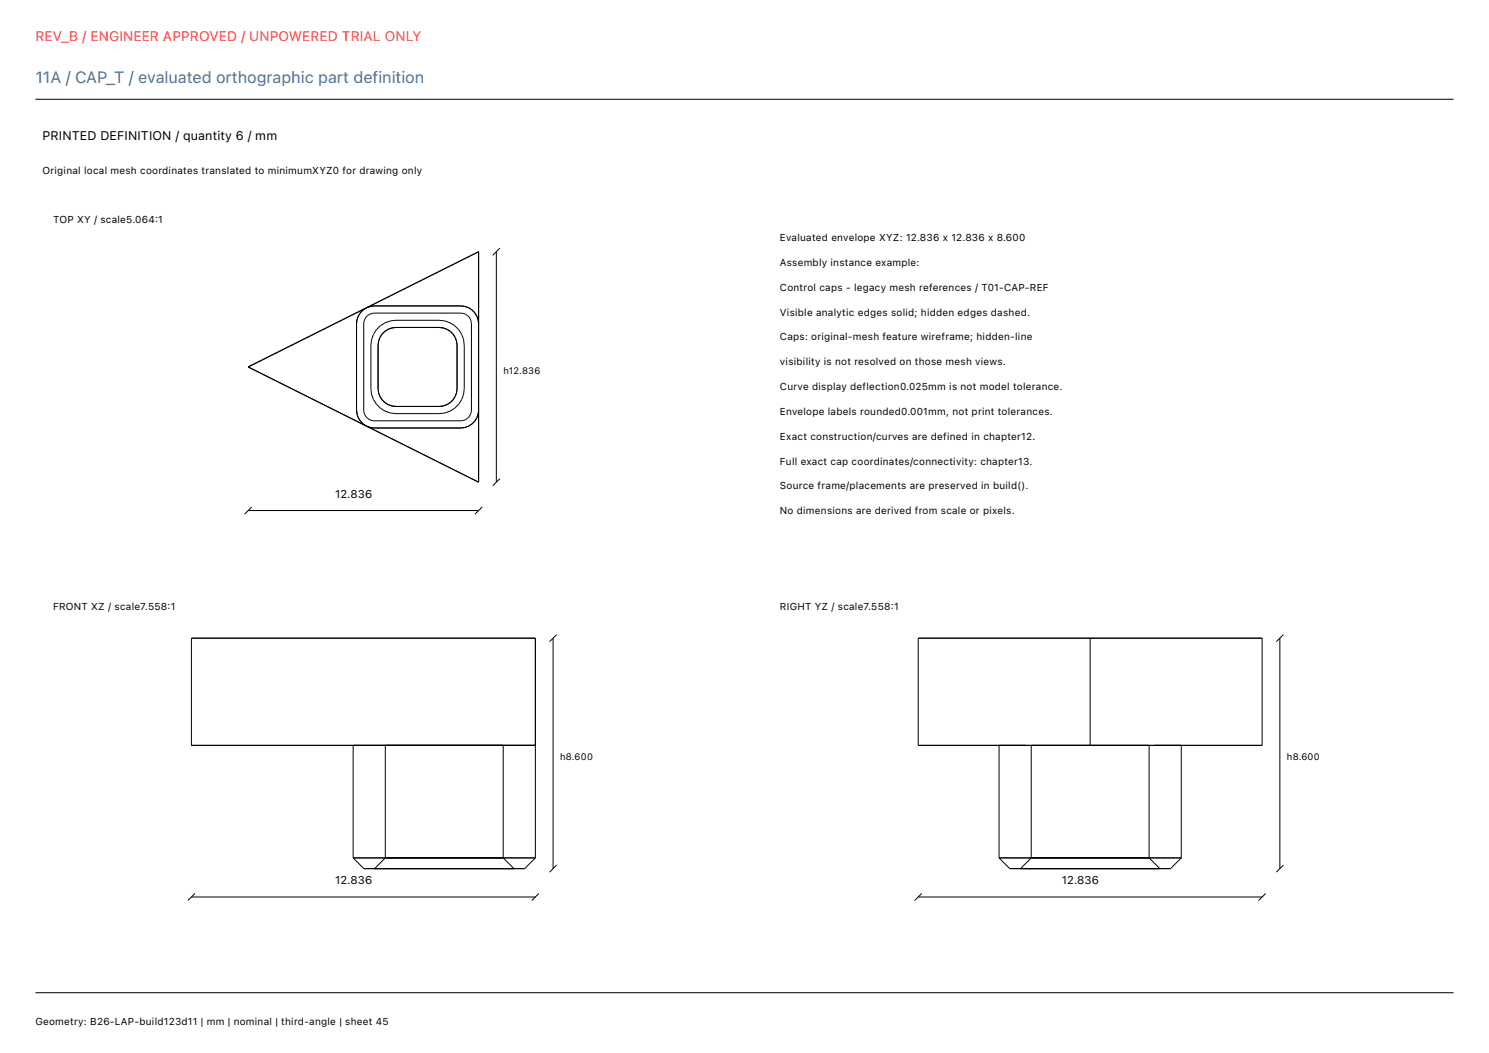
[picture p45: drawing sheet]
<svg xmlns="http://www.w3.org/2000/svg" width="420mm" height="297mm" viewBox="0 0 420 297" stroke-linecap="round" stroke-linejoin="round" font-family="sans-serif">
<defs><g id="words">
<text font-size="4.6" fill="#416e9e" x="10" y="23.4">11A / CAP_T / evaluated orthographic part definition</text>
<text font-size="3.9" fill="#ff383c" x="10" y="11.7">REV_B / ENGINEER APPROVED / UNPOWERED TRIAL ONLY</text>
<text font-size="3.5" x="12" y="39.4">PRINTED DEFINITION / quantity 6 / mm</text>
<g font-size="3.2">
<text x="94.5" y="140.4">12.836</text>
<text x="94.5" y="249.4">12.836</text>
<text x="299.5" y="249.4">12.836</text>
</g>
<g font-size="2.8">
<text x="12" y="49">Original local mesh coordinates translated to minimumXYZ0 for drawing only</text>
<text x="15" y="63">TOP XY / scale5.064:1</text>
<text x="220" y="68">Evaluated envelope XYZ: 12.836 x 12.836 x 8.600</text>
<text x="220" y="75">Assembly instance example:</text>
<text x="220" y="82">Control caps - legacy mesh references / T01-CAP-REF</text>
<text x="220" y="89">Visible analytic edges solid; hidden edges dashed.</text>
<text x="220" y="96">Caps: original-mesh feature wireframe; hidden-line</text>
<text x="220" y="103">visibility is not resolved on those mesh views.</text>
<text x="220" y="110">Curve display deflection0.025mm is not model tolerance.</text>
<text x="220" y="117">Envelope labels rounded0.001mm, not print tolerances.</text>
<text x="220" y="124">Exact construction/curves are defined in chapter12.</text>
<text x="220" y="131">Full exact cap coordinates/connectivity: chapter13.</text>
<text x="220" y="138">Source frame/placements are preserved in build().</text>
<text x="220" y="145">No dimensions are derived from scale or pixels.</text>
<text x="15" y="172">FRONT XZ / scale7.558:1</text>
<text x="220" y="172">RIGHT YZ / scale7.558:1</text>
<text x="10" y="289">Geometry: B26-LAP-build123d11 | mm | nominal | third-angle | sheet 45</text>
</g>
<g font-size="2.6">
<text x="142" y="105.4">h12.836</text>
<text x="158" y="214.4">h8.600</text>
<text x="363" y="214.4">h8.600</text>
</g>
</g></defs>
<g fill="none" stroke="#000" stroke-width=".28">
<path d="M10 28h400M140 71v65M141 70l-2 2M103.3 89.5a3 3 0 0 1 2.3-1.2h24.3a3 3 0 0 1 3.1 3v24.4a3 3 0 0 1-3.1 3h-24.3a3 3 0 0 1-3-3v-24.4l.1-.6zM106.2 93a7.1 7.1 0 0 1 5.5-2.7h12.2a7.1 7.1 0 0 1 7 7.1v12.2a7.1 7.1 0 0 1-7 7.1h-12.2a7.1 7.1 0 0 1-7.1-7.1v-12.2l.2-1.6 .5-1.5zM108.5 93.5l1-.6 2.2-.5h12.2a5.1 5.1 0 0 1 5 5v12.2a5.1 5.1 0 0 1-5 5h-12.2a5.1 5.1 0 0 1-5.1-5v-12.2a5.1 5.1 0 0 1 1.9-3.9zM135 91.3a5.1 5.1 0 0 0-5.1-5h-24.3a5.1 5.1 0 0 0-5 5v24.4a5.1 5.1 0 0 0 5 5h24.3a5.1 5.1 0 0 0 5.1-5M70 103.5l65-32.5v65zM141 135l-2 2M70 144h65M71 143l-2 2M136 143l-2 2"/>
<path d="M157 179l-2 2M362 179l-2 2M156 180v65M259 180h97v30.2h-97zM307.5 180v30.2M361 180v65M99.6 210.2v31.8M108.7 210.2v31.8l-3 3M141.9 210.2v31.8l3.1 3M151 210.2h-97v-30.2h97v62M281.8 210.2v31.8M290.9 210.2v31.8l-3.1 3"/>
<path d="M324.1 210.2v31.8l3.1 3M333.2 210.2v31.8M54 253h97M55 252l-2 2M99.6 242h51.4M99.6 242l3 3h45.4l3-3M152 252l-2 2M157 244l-2 2M259 253h97M260 252l-2 2M281.8 242h51.4M281.8 242l3 3h45.4l3-3"/>
<path d="M357 252l-2 2M362 244l-2 2M10 280h400"/>
</g>
<use href="#words"/>
</svg>
